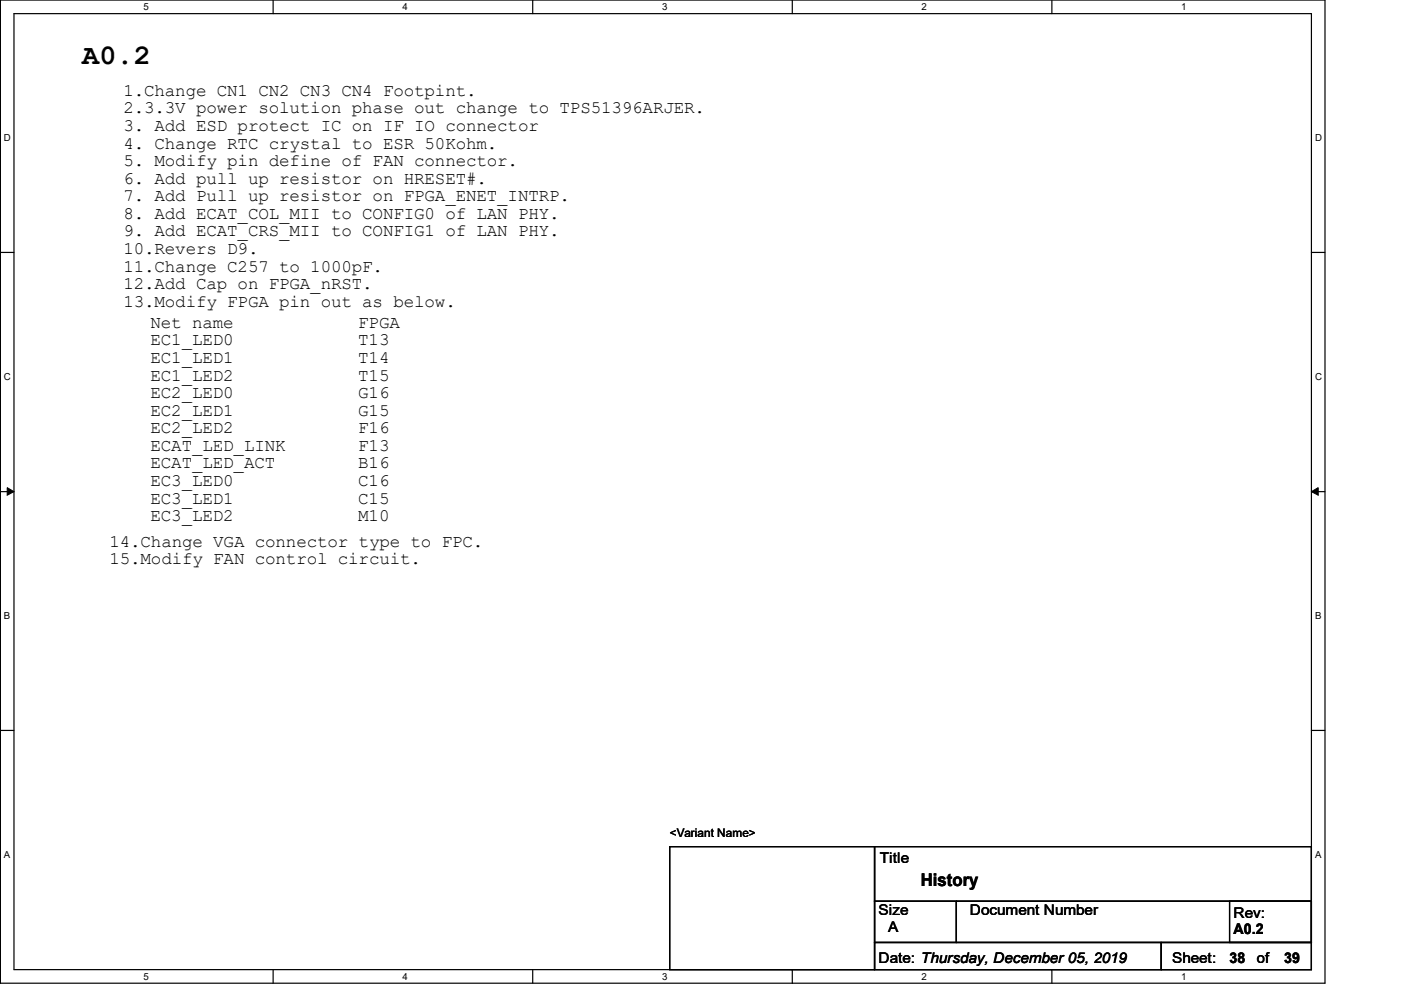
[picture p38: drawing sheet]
<svg xmlns="http://www.w3.org/2000/svg" width="297mm" height="210mm" viewBox="0 0 297 210" stroke-linecap="round" stroke-linejoin="round" font-family="sans-serif">
<defs><g id="words">
<text font-size="6" x="17.4" y="13.6">A0.2</text>
<g font-size="3.7">
<text x="26.2" y="20.3">1.Change CN1 CN2 CN3 CN4 Footpint.</text>
<text x="26.2" y="24.1">2.3.3V power solution phase out change to TPS51396ARJER.</text>
<text x="26.2" y="27.8">3. Add ESD protect IC on IF IO connector</text>
<text x="26.2" y="31.5">4. Change RTC crystal to ESR 50Kohm.</text>
<text x="26.2" y="35.2">5. Modify pin define of FAN connector.</text>
<text x="26.2" y="39">6. Add pull up resistor on HRESET#.</text>
<text x="26.2" y="42.7">7. Add Pull up resistor on FPGA_ENET_INTRP.</text>
<text x="26.2" y="46.4">8. Add ECAT_COL_MII to CONFIG0 of LAN PHY.</text>
<text x="26.2" y="50.1">9. Add ECAT_CRS_MII to CONFIG1 of LAN PHY.</text>
<text x="26.2" y="53.9">10.Revers D9.</text>
<text x="26.2" y="57.6">11.Change C257 to 1000pF.</text>
<text x="26.2" y="61.3">12.Add Cap on FPGA_nRST.</text>
<text x="26.2" y="65">13.Modify FPGA pin out as below.</text>
<text x="31.9" y="69.5">Net name</text>
<text x="76" y="69.5">FPGA</text>
<text x="31.9" y="73.3">EC1_LED0</text>
<text x="31.9" y="77">EC1_LED1</text>
<text x="76" y="73.3">T13</text>
<text x="76" y="77">T14</text>
<text x="31.9" y="80.7">EC1_LED2</text>
<text x="76" y="80.7">T15</text>
<text x="31.9" y="84.4">EC2_LED0</text>
<text x="31.9" y="88.2">EC2_LED1</text>
<text x="76" y="84.4">G16</text>
<text x="76" y="88.2">G15</text>
<text x="31.9" y="91.9">EC2_LED2</text>
<text x="31.9" y="95.6">ECAT_LED_LINK</text>
<text x="76" y="91.9">F16</text>
<text x="76" y="95.6">F13</text>
<text x="31.9" y="99.3">ECAT_LED_ACT</text>
<text x="76" y="99.3">B16</text>
<text x="31.9" y="103.1">EC3_LED0</text>
<text x="31.9" y="106.8">EC3_LED1</text>
<text x="76" y="103.1">C16</text>
<text x="76" y="106.8">C15</text>
<text x="31.9" y="110.5">EC3_LED2</text>
<text x="76" y="110.5">M10</text>
<text x="23.2" y="115.9">14.Change VGA connector type to FPC.</text>
<text x="23.2" y="119.6">15.Modify FAN control circuit.</text>
<text x="195.2" y="187.8">History</text>
</g>
<g font-size="3.1">
<text x="186.5" y="183">Title</text>
<text x="186.3" y="194">Size</text>
<text x="188.3" y="197.7">A</text>
<text x="205.7" y="194">Document Number</text>
<text x="261.5" y="194.6">Rev:</text>
<text x="261.5" y="198.1">A0.2</text>
<text x="186.3" y="204.1">Date: Thursday, December 05, 2019</text>
<text x="248.5" y="204.1">Sheet:</text>
<text x="260.7" y="204.2">38</text>
<text x="266.4" y="204.1">of</text>
<text x="272.3" y="204.2">39</text>
</g>
<text font-size="2.5" x="142" y="177.6">&lt;Variant Name&gt;</text>
<g font-size="2">
<text x="30.4" y="2.1">5</text>
<text x="85.3" y="2.1">4</text>
<text x="140.4" y="2.1">3</text>
<text x="195.4" y="2.1">2</text>
<text x="250.4" y="2.1">1</text>
<text x=".8" y="30">D</text>
<text x="278.8" y="30">D</text>
<text x=".8" y="80.6">C</text>
<text x="278.8" y="80.6">C</text>
<text x=".8" y="131.3">B</text>
<text x="278.8" y="131.3">B</text>
<text x=".8" y="182">A</text>
<text x="278.8" y="182">A</text>
<text x="30.4" y="207.7">5</text>
<text x="85.3" y="207.7">4</text>
<text x="140.4" y="207.7">3</text>
<text x="195.4" y="207.7">2</text>
<text x="250.4" y="207.7">1</text>
</g>
</g></defs>
<path d="M.1 0h280.8v208.5h-280.8zM3 2.9h275v202.7h-275z" fill="none" stroke="#000" stroke-width=".25"/>
<g fill="#fff">
<path d="M30.4 .4h1v2.2h-1z"/>
<path d="M30.4 205.9h1v2.2h-1z"/>
</g>
<path d="M57.9 0v2.9M57.9 205.6v2.9" fill="none" stroke="#000" stroke-width=".25"/>
<g fill="#fff">
<path d="M85.3 .4h1.1v2.2h-1.1z"/>
<path d="M85.3 205.9h1.1v2.2h-1.1z"/>
</g>
<path d="M112.9 0v2.9M112.9 205.6v2.9" fill="none" stroke="#000" stroke-width=".25"/>
<g fill="#fff">
<path d="M140.4 .4h1v2.2h-1z"/>
<path d="M140.4 205.9h1v2.2h-1z"/>
</g>
<path d="M168 0v2.9M168 205.6v2.9" fill="none" stroke="#000" stroke-width=".25"/>
<g fill="#fff">
<path d="M195.4 .4h1v2.2h-1z"/>
<path d="M195.4 205.9h1v2.2h-1z"/>
</g>
<path d="M223 0v2.9M223 205.6v2.9" fill="none" stroke="#000" stroke-width=".25"/>
<g fill="#fff">
<path d="M250.4 .4h1.1v2.2h-1.1z"/>
<path d="M250.4 205.9h1.1v2.2h-1.1z"/>
<path d="M.8 28.2h1.4v2.2h-1.4z"/>
<path d="M278.8 28.2h1.4v2.2h-1.4z"/>
<path d="M.8 78.8h1.4v2.2h-1.4z"/>
<path d="M278.8 78.8h1.4v2.2h-1.4z"/>
</g>
<path d="M.1 53.5h2.9M278 53.5h2.9" fill="none" stroke="#000" stroke-width=".25"/>
<g fill="#fff">
<path d="M.8 129.6h1.3v2.2h-1.3z"/>
<path d="M278.8 129.6h1.3v2.2h-1.3z"/>
</g>
<path d="M.1 104.2h2.9M278 104.2h2.9" fill="none" stroke="#000" stroke-width=".25"/>
<path d="M1.5 103.4l1.5 .8-1.5 .8zM278 104.2l1.5-.8v1.6z" fill="#000" stroke="#000" stroke-width=".21"/>
<g fill="#fff">
<path d="M.8 180.2h1.2v2.2h-1.2z"/>
<path d="M278.8 180.2h1.2v2.2h-1.2z"/>
</g>
<path d="M.1 154.9h2.9M278 154.9h2.9M142 179.5h43.4v26.1h-43.4zM185.4 179.5h92.6v11.6h-92.6zM185.4 191.1h17.4v8.7h-17.4zM185.4 199.8h60.8v5.8h-60.8zM202.8 191.1h75.2v8.7h-75.2zM246.2 199.8h31.8v5.8h-31.8zM260.7 191.1h17.3v8.7h-17.3z" fill="none" stroke="#000" stroke-width=".25"/>
<use href="#words"/>
</svg>
